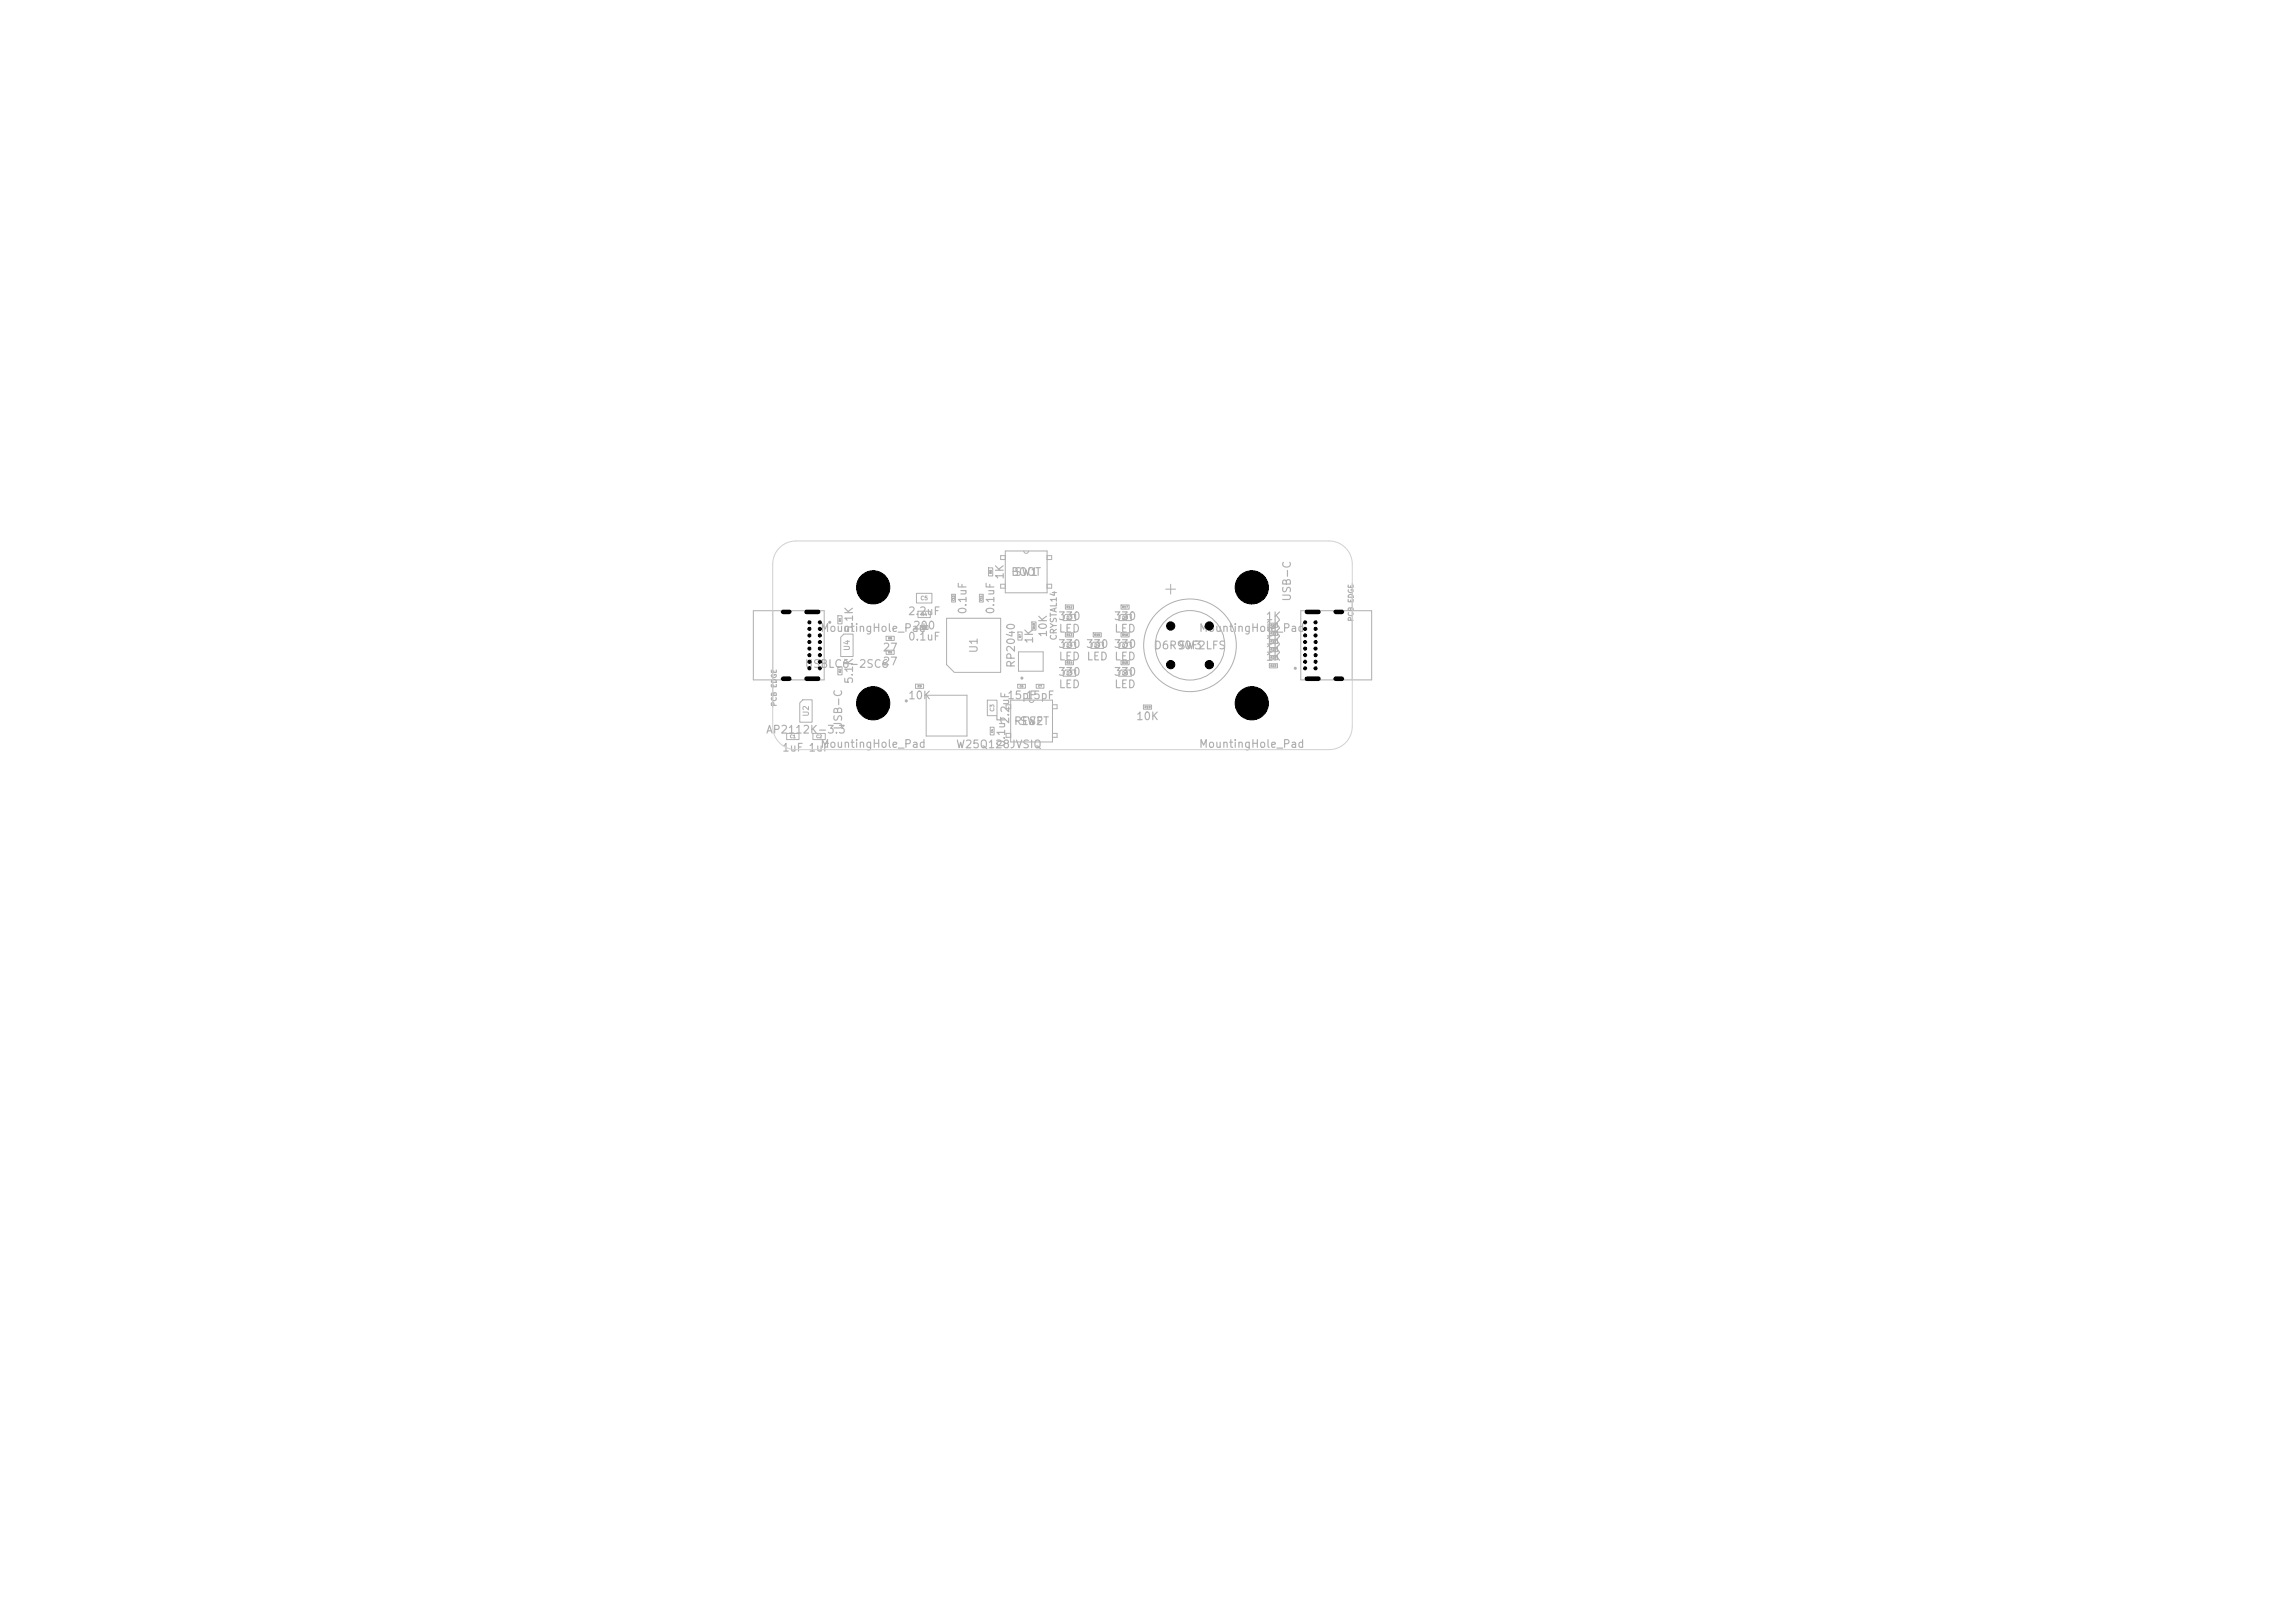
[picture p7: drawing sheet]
<svg xmlns="http://www.w3.org/2000/svg" width="297mm" height="210mm" viewBox="0 0 297 210" stroke-linecap="round" stroke-linejoin="round" font-family="sans-serif">
<defs><g id="words">
<g font-size="1" fill="#afafaf">
<text x="130.1" y="75.1" transform="rotate(-90 130.1 75.1)">1K</text>
<text x="130.8" y="74.8">BOOT</text>
<text x="131.2" y="74.8">SW1</text>
<text x="167.3" y="77.9" transform="rotate(-90 167.3 77.9)">USB-C</text>
<text x="106.1" y="82">MountingHole_Pad</text>
<text x="110.6" y="82" transform="rotate(-90 110.6 82)">5.1K</text>
<text x="117.4" y="79.8">2.2uF</text>
<text x="117.4" y="83.1">0.1uF</text>
<text x="118.1" y="81.7">200</text>
<text x="125.3" y="79.6" transform="rotate(-90 125.3 79.6)">0.1uF</text>
<text x="128.9" y="79.6" transform="rotate(-90 128.9 79.6)">0.1uF</text>
<text x="133.9" y="83.4" transform="rotate(-90 133.9 83.4)">1K</text>
<text x="135.7" y="82.6" transform="rotate(-90 135.7 82.6)">10K</text>
<text x="136.9" y="80.5">330</text>
<text x="136.9" y="82.1">LED</text>
<text x="144.1" y="80.5">330</text>
<text x="144.1" y="82.1">LED</text>
<text x="155.1" y="82">MountingHole_Pad</text>
<text x="163.7" y="80.5">1K</text>
<text x="163.7" y="83.6">1K</text>
<text x="163.7" y="81.5">1K</text>
<text x="163.7" y="82.6">1K</text>
<text x="104.1" y="86.7">USBLC6-2SC6</text>
<text x="110.6" y="88.6" transform="rotate(-90 110.6 88.6)">5.1K</text>
<text x="114.1" y="84.5">27</text>
<text x="114.1" y="86.3">27</text>
<text x="126.8" y="84.6" transform="rotate(-90 126.8 84.6)">U1</text>
<text x="131.6" y="86.5" transform="rotate(-90 131.6 86.5)">RP2040</text>
<text x="136.9" y="87.7">330</text>
<text x="136.9" y="84.1">330</text>
<text x="136.9" y="89.3">LED</text>
<text x="136.9" y="85.7">LED</text>
<text x="140.5" y="84.1">330</text>
<text x="140.5" y="85.7">LED</text>
<text x="144.1" y="84.1">330</text>
<text x="144.1" y="87.7">330</text>
<text x="144.1" y="85.7">LED</text>
<text x="144.1" y="89.3">LED</text>
<text x="149.3" y="84.3">D6R90F2LFS</text>
<text x="152.4" y="84.3">SW3</text>
<text x="163.7" y="84.7">1K</text>
<text x="163.7" y="85.7">1K</text>
<text x="99.1" y="95.2">AP2112K-3.3</text>
<text x="109.2" y="94.5" transform="rotate(-90 109.2 94.5)">USB-C</text>
<text x="117.4" y="90.7">10K</text>
<text x="130.3" y="90.7">15pF</text>
<text x="130.8" y="93.8" transform="rotate(-90 130.8 93.8)">2.2uF</text>
<text x="131.1" y="94.1">RESET</text>
<text x="131.9" y="94.1">SW2</text>
<text x="132.7" y="90.7">15pF</text>
<text x="146.9" y="93.4">10K</text>
<text x="101.1" y="97.5">1uF 1uF</text>
<text x="106.1" y="97">MountingHole_Pad</text>
<text x="123.6" y="97.1">W25Q128JVSIQ</text>
<text x="130.3" y="96.8" transform="rotate(-90 130.3 96.8)">0.1uF</text>
<text x="155.1" y="97">MountingHole_Pad</text>
</g>
<text font-size=".8" fill="#afafaf" x="136.9" y="82.9" transform="rotate(-90 136.9 82.9)">CRYSTAL14</text>
<g font-size=".7" fill="#afafaf">
<text x="110.1" y="84.3" transform="rotate(-90 110.1 84.3)">U4</text>
<text x="104.8" y="92.8" transform="rotate(-90 104.8 92.8)">U2</text>
</g>
<g font-size=".6" fill="#afafaf">
<text x="175.3" y="80.5" transform="rotate(-90 175.3 80.5)">PCB EDGE</text>
<text x="100.7" y="91.5" transform="rotate(-90 100.7 91.5)">PCB EDGE</text>
</g>
<g font-size=".5" fill="#afafaf">
<text x="119.1" y="77.8">C5</text>
<text x="128.8" y="92.1" transform="rotate(-90 128.8 92.1)">C3</text>
</g>
<g font-size=".4" fill="#afafaf">
<text x="119.2" y="79.8">R4</text>
<text x="138" y="80.2">D3</text>
<text x="138" y="83.8">D4</text>
<text x="141.6" y="83.8">D9</text>
<text x="145.2" y="83.8">D7</text>
<text x="145.2" y="80.2">D8</text>
<text x="138" y="87.4">D5</text>
<text x="145.2" y="87.4">D6</text>
<text x="102.2" y="95.6">C1</text>
<text x="105.6" y="95.6">C2</text>
</g>
<g font-size=".3" fill="#afafaf">
<text x="123.6" y="77.8" transform="rotate(-90 123.6 77.8)">C12</text>
<text x="127.2" y="77.8" transform="rotate(-90 127.2 77.8)">C11</text>
<text x="128.4" y="74.3" transform="rotate(-90 128.4 74.3)">R8</text>
<text x="108.9" y="80.5" transform="rotate(-90 108.9 80.5)">R1</text>
<text x="114.9" y="82.8">R6</text>
<text x="119.2" y="81.4">C15</text>
<text x="132.2" y="82.6" transform="rotate(-90 132.2 82.6)">R7</text>
<text x="134" y="81.4" transform="rotate(-90 134 81.4)">R10</text>
<text x="138" y="78.7">R12</text>
<text x="138" y="82.3">R13</text>
<text x="141.6" y="82.3">R18</text>
<text x="145.2" y="78.7">R17</text>
<text x="145.2" y="82.3">R16</text>
<text x="164.4" y="81.1">R25</text>
<text x="164.4" y="82.1">R22</text>
<text x="164.4" y="83.2">R21</text>
<text x="108.9" y="87.1" transform="rotate(-90 108.9 87.1)">R2</text>
<text x="114.9" y="84.6">R5</text>
<text x="118.7" y="89">R9</text>
<text x="131.9" y="89">C6</text>
<text x="134.3" y="89">C7</text>
<text x="138" y="85.9">R14</text>
<text x="145.2" y="85.9">R15</text>
<text x="164.4" y="85.3">R24</text>
<text x="164.4" y="86.3">R23</text>
<text x="164.4" y="84.2">R20</text>
<text x="128.6" y="94.9" transform="rotate(-90 128.6 94.9)">C4</text>
<text x="148.1" y="91.7">R19</text>
</g>
</g></defs>
<g fill="none" stroke="#afafaf" stroke-width=".13">
<path d="M97.5 79h9.2v9h-9.2zM100 79v12.5M108.4 79.7h.6v1h-.6zM118.6 76.8h2v1.2h-2zM118.8 79.1h1.6v.8h-1.6zM123.2 76.9h.4v1h-.4zM126.8 76.9h.4v1h-.4zM127.9 73.5h.6v1h-.6zM130.1 71.9h-.6v.5h.6M130.1 75.6h-.6v.5h.6M130.1 71.3h5.4v5.4h-5.4zM132.5 71.3l.1 .2 .2 .1 .2-.1 .1-.2"/>
<path d="M135.5 71.9h.6v.5h-.6M135.5 75.6h.6v.5h-.6M137.9 78.3h1v.5h-1zM137.9 79.5h1.3v.8h-1.6v-.5zM145.1 78.3h1v.5h-1zM145.1 79.5h1.3v.8h-1.6v-.5zM150.9 76.2h1.2M151.5 75.6v1.3M168.3 79h9.2v9h-9.2zM175 75.5v12.5M101.8 94.9h1.6v.8h-1.6zM103.9 90.5h1.2v2.9h-1.6v-2.4z"/>
<path d="M105.2 94.9h1.6v.8h-1.6zM108.4 86.3h.6v1h-.6zM109.2 82h1.2v3h-1.6v-2.6zM114.7 82.3h1v.6h-1zM114.7 84.1h1v.6h-1zM118.5 88.5h1v.6h-1zM119.1 81h1v.4h-1zM119.9 90h5.2v5.2h-5.2zM122.5 80h7v7h-6l-1-1zM127.8 90.6h1.2v2h-1.2zM128.2 94.1h.4v1h-.4zM130.8 91.2h-.6v.5h.6"/>
<path d="M130.8 94.9h-.6v.5h.6M130.8 90.6h5.4v5.4h-5.4zM131.7 88.5h1v.6h-1zM131.7 81.8h.6v1h-.6zM131.8 84.4h3.2v2.5h-3.2zM133.2 90.6l.1 .2 .2 .1 .2-.1 .1-.2M133.5 80.5h.6v1h-.6zM134.1 88.5h1v.6h-1zM136.2 91.2h.6v.5h-.6M136.2 94.9h.6v.5h-.6M137.6 83.4l.3-.3h1.3v.8h-1.6zM137.6 87l.3-.3h1.3v.8h-1.6z"/>
<path d="M137.9 85.5h1v.5h-1zM137.9 81.9h1v.5h-1zM141.2 83.4l.3-.3h1.3v.8h-1.6zM141.5 81.9h1v.5h-1zM144.8 87l.3-.3h1.3v.8h-1.6zM145.1 81.9h1v.5h-1zM145.1 85.5h1v.5h-1zM145.1 83.1h1.3v.8h-1.6v-.5zM148 91.2h1v.6h-1zM164.3 84.8h1v.6h-1zM164.3 85.9h1v.5h-1zM164.3 80.6h1v.6h-1z"/>
<path d="M164.3 83.8h1v.5h-1zM164.3 81.7h1v.5h-1zM164.3 82.7h1v.6h-1z"/>
<circle cx="154" cy="83.5" r="6"/>
<circle cx="154" cy="83.5" r="4.5"/>
</g>
<g fill="none" stroke="#afafaf" stroke-width=".2">
<circle cx="107.4" cy="80.5" r=".1"/>
<circle cx="117.3" cy="90.7" r=".1"/>
<circle cx="132.3" cy="87.7" r=".1"/>
<circle cx="167.6" cy="86.5" r=".1"/>
</g>
<path d="M100.9 70.9a3 3 0 0 1 2.1-.9h69a3 3 0 0 1 3 3v21a3 3 0 0 1-3 3h-69a3 3 0 0 1-3-3v-21a3 3 0 0 1 .9-2.1z" fill="none" stroke="#d0d2cd" stroke-width=".13"/>
<g fill="#000" stroke="#000" stroke-width=".13">
<circle cx="113" cy="76" r="2.15"/>
<circle cx="162" cy="76" r="2.15"/>
<circle cx="104.7" cy="83.1" r=".2"/>
<circle cx="104.7" cy="81.4" r=".2"/>
<circle cx="104.7" cy="82.2" r=".2"/>
<circle cx="104.7" cy="83.9" r=".2"/>
<circle cx="104.7" cy="85.6" r=".2"/>
<circle cx="104.7" cy="84.8" r=".2"/>
<circle cx="104.7" cy="80.5" r=".2"/>
<circle cx="104.7" cy="86.5" r=".2"/>
<circle cx="106.1" cy="83.1" r=".2"/>
<circle cx="106.1" cy="81.4" r=".2"/>
<circle cx="106.1" cy="83.9" r=".2"/>
<circle cx="106.1" cy="82.2" r=".2"/>
<circle cx="106.1" cy="85.6" r=".2"/>
<circle cx="106.1" cy="84.8" r=".2"/>
<circle cx="106.1" cy="80.5" r=".2"/>
<circle cx="106.1" cy="86.5" r=".2"/>
<circle cx="113" cy="91" r="2.15"/>
<circle cx="151.5" cy="86" r=".53"/>
<circle cx="151.5" cy="81" r=".53"/>
<circle cx="156.5" cy="81" r=".53"/>
<circle cx="156.5" cy="86" r=".53"/>
<circle cx="162" cy="91" r="2.15"/>
<circle cx="168.9" cy="83.1" r=".2"/>
<circle cx="168.9" cy="81.4" r=".2"/>
<circle cx="168.9" cy="83.9" r=".2"/>
<circle cx="168.9" cy="82.2" r=".2"/>
<circle cx="168.9" cy="85.6" r=".2"/>
<circle cx="168.9" cy="80.5" r=".2"/>
<circle cx="168.9" cy="84.8" r=".2"/>
<circle cx="168.9" cy="86.5" r=".2"/>
<circle cx="170.2" cy="83.1" r=".2"/>
<circle cx="170.2" cy="81.4" r=".2"/>
<circle cx="170.2" cy="82.2" r=".2"/>
<circle cx="170.2" cy="83.9" r=".2"/>
<circle cx="170.2" cy="85.6" r=".2"/>
<circle cx="170.2" cy="80.5" r=".2"/>
<circle cx="170.2" cy="86.5" r=".2"/>
<circle cx="170.2" cy="84.8" r=".2"/>
</g>
<path d="M101.3 79.2h.8M104.4 79.2h1.5M169.1 79.2h1.5M172.9 79.2h.8M101.3 87.8h.8M104.4 87.8h1.5M169.1 87.8h1.5M172.9 87.8h.8" fill="none" stroke="#000" stroke-width=".6"/>
<use href="#words"/>
</svg>
